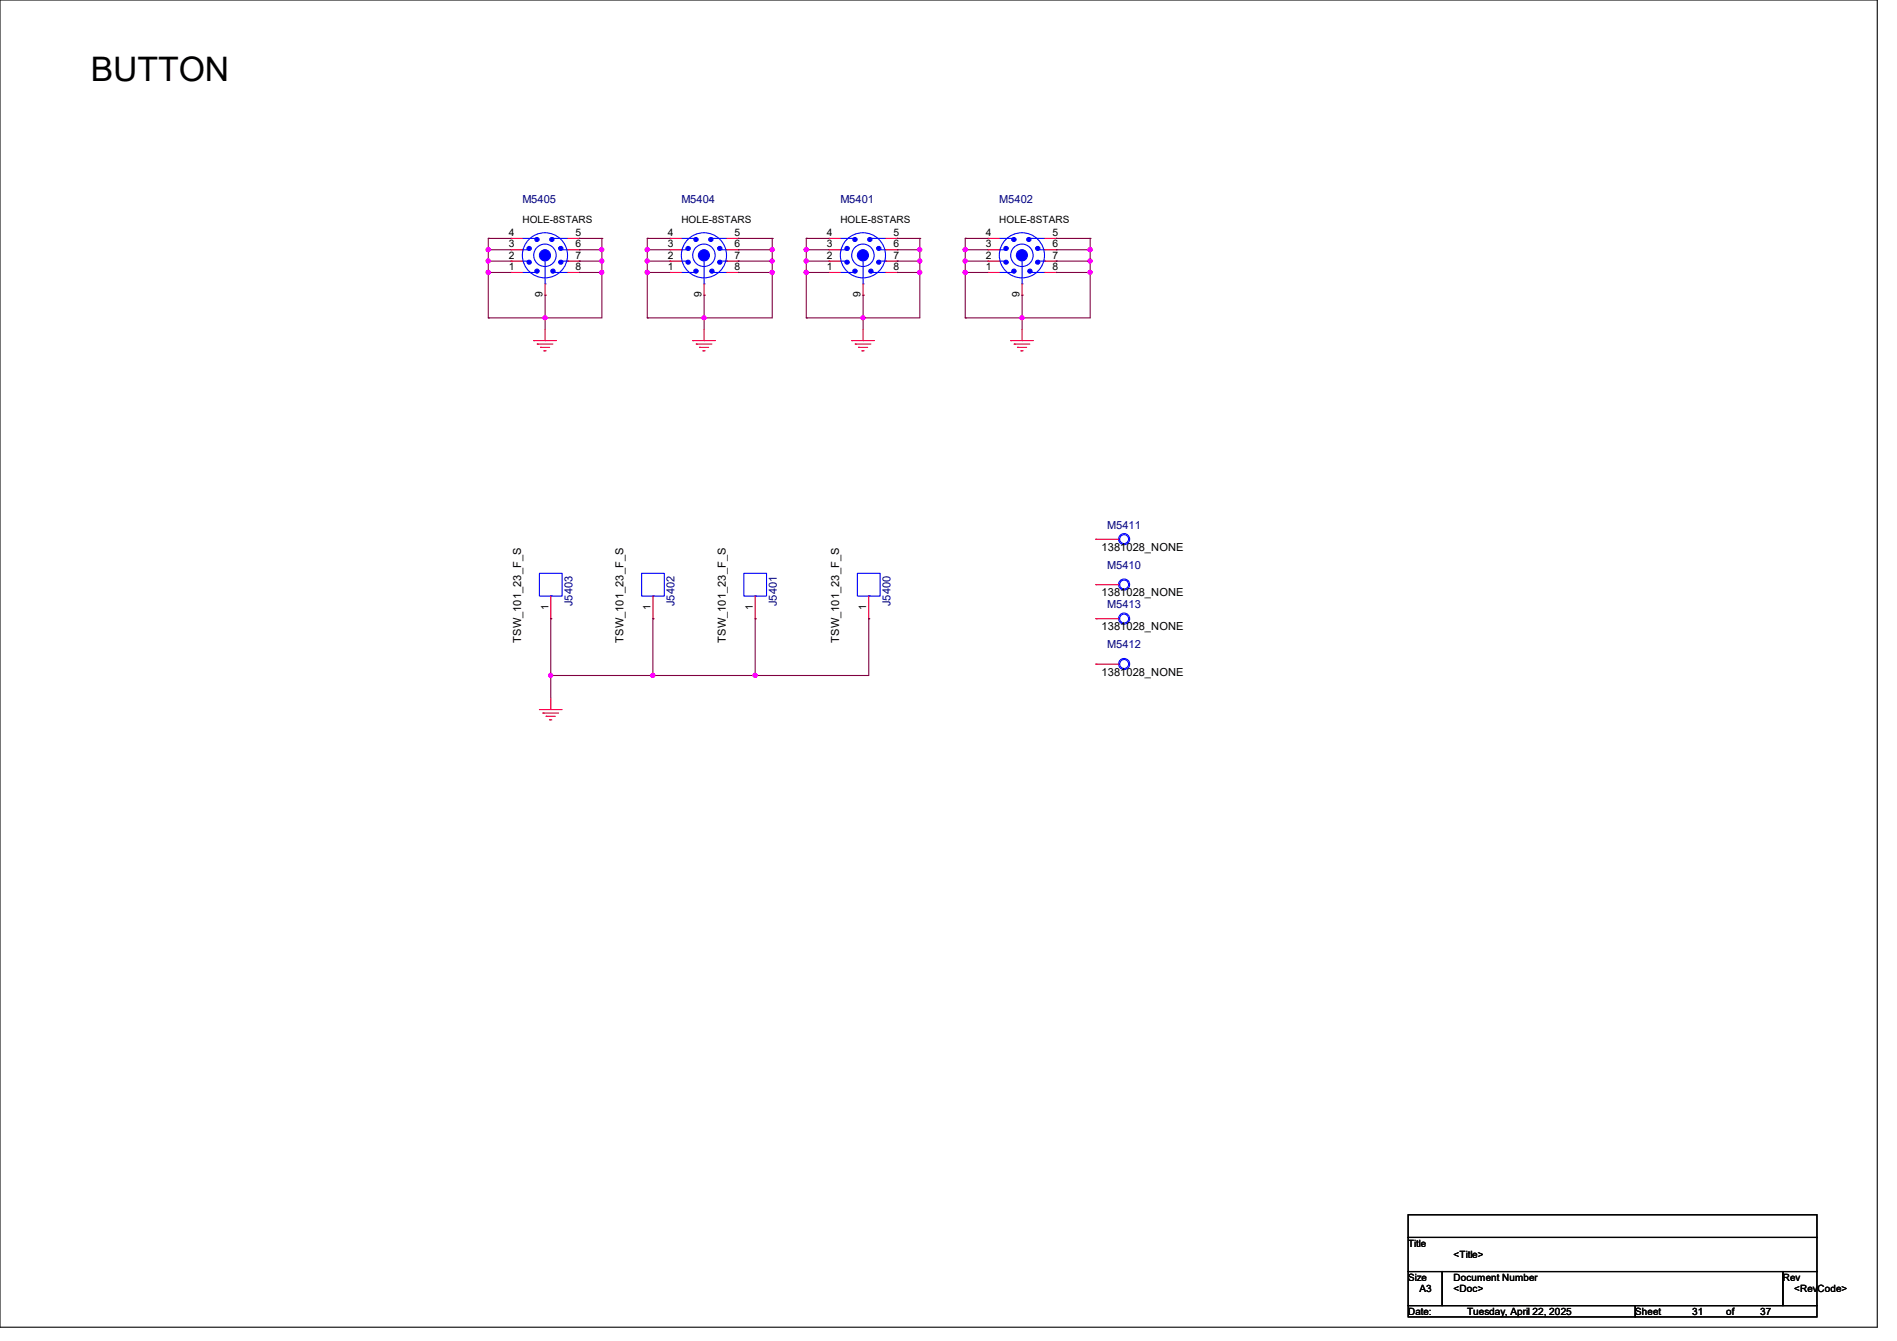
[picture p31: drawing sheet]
<svg xmlns="http://www.w3.org/2000/svg" width="297mm" height="210mm" viewBox="0 0 297 210" stroke-linecap="round" stroke-linejoin="round" font-family="sans-serif">
<defs><g id="words">
<text font-size="5.3" x="14.2" y="12.7">BUTTON</text>
<g font-size="1.7" fill="#000080">
<text x="81.8" y="31.8">M5405</text>
<text x="106.7" y="31.8">M5404</text>
<text x="131.6" y="31.8">M5401</text>
<text x="156.5" y="31.8">M5402</text>
<text x="173.4" y="82.8">M5411</text>
<text x="173.4" y="89.1">M5410</text>
<text x="89.6" y="95" transform="rotate(-90 89.6 95)">J5403</text>
<text x="105.6" y="95" transform="rotate(-90 105.6 95)">J5402</text>
<text x="121.6" y="95" transform="rotate(-90 121.6 95)">J5401</text>
<text x="139.4" y="95" transform="rotate(-90 139.4 95)">J5400</text>
<text x="173.4" y="95.3">M5413</text>
<text x="173.4" y="101.5">M5412</text>
</g>
<g font-size="1.7">
<text x="172.5" y="86.2">1381028_NONE</text>
<text x="172.5" y="93.3">1381028_NONE</text>
<text x="81.6" y="100.6" transform="rotate(-90 81.6 100.6)">TSW_101_23_F_S</text>
<text x="97.6" y="100.6" transform="rotate(-90 97.6 100.6)">TSW_101_23_F_S</text>
<text x="113.6" y="100.6" transform="rotate(-90 113.6 100.6)">TSW_101_23_F_S</text>
<text x="131.4" y="100.6" transform="rotate(-90 131.4 100.6)">TSW_101_23_F_S</text>
<text x="172.5" y="98.7">1381028_NONE</text>
<text x="172.5" y="105.8">1381028_NONE</text>
</g>
<g font-size="1.6">
<text x="81.8" y="34.9">HOLE-8STARS</text>
<text x="106.7" y="34.9">HOLE-8STARS</text>
<text x="131.6" y="34.9">HOLE-8STARS</text>
<text x="156.5" y="34.9">HOLE-8STARS</text>
<text x="79.7" y="40.5">2</text>
<text x="79.7" y="38.7">3</text>
<text x="79.7" y="37">4</text>
<text x="90.1" y="37">5</text>
<text x="90.1" y="38.7">6</text>
<text x="90.1" y="40.5">7</text>
<text x="104.6" y="40.5">2</text>
<text x="104.6" y="38.7">3</text>
<text x="104.6" y="37">4</text>
<text x="115" y="37">5</text>
<text x="115" y="38.7">6</text>
<text x="115" y="40.5">7</text>
<text x="129.5" y="40.5">2</text>
<text x="129.5" y="38.7">3</text>
<text x="129.5" y="37">4</text>
<text x="139.9" y="37">5</text>
<text x="139.9" y="38.7">6</text>
<text x="139.9" y="40.5">7</text>
<text x="154.3" y="40.5">2</text>
<text x="154.3" y="38.7">3</text>
<text x="154.3" y="37">4</text>
<text x="164.8" y="37">5</text>
<text x="164.8" y="38.7">6</text>
<text x="164.8" y="40.5">7</text>
<text x="79.7" y="42.3">1</text>
<text x="85" y="46.6" transform="rotate(-90 85 46.6)">9</text>
<text x="90.1" y="42.3">8</text>
<text x="104.6" y="42.3">1</text>
<text x="109.9" y="46.6" transform="rotate(-90 109.9 46.6)">9</text>
<text x="115" y="42.3">8</text>
<text x="129.5" y="42.3">1</text>
<text x="134.7" y="46.6" transform="rotate(-90 134.7 46.6)">9</text>
<text x="139.9" y="42.3">8</text>
<text x="154.3" y="42.3">1</text>
<text x="159.6" y="46.6" transform="rotate(-90 159.6 46.6)">9</text>
<text x="164.8" y="42.3">8</text>
<text x="85.9" y="95.5" transform="rotate(-90 85.9 95.5)">1</text>
<text x="101.9" y="95.5" transform="rotate(-90 101.9 95.5)">1</text>
<text x="117.9" y="95.5" transform="rotate(-90 117.9 95.5)">1</text>
<text x="135.6" y="95.5" transform="rotate(-90 135.6 95.5)">1</text>
<text x="220.5" y="195.2">Title</text>
<text x="227.6" y="197">&lt;Title&gt;</text>
<text x="220.5" y="200.6">Size</text>
<text x="222.2" y="202.4">A3</text>
<text x="227.6" y="200.6">Document Number</text>
<text x="227.6" y="202.4">&lt;Doc&gt;</text>
<text x="279.1" y="200.6">Rev</text>
<text x="280.9" y="202.3">&lt;RevCode&gt;</text>
<text x="220.5" y="205.9">Date:</text>
<text x="229.7" y="205.9">Tuesday, April 22, 2025</text>
<text x="256" y="205.9">Sheet</text>
<text x="264.9" y="205.9">31</text>
<text x="270.3" y="205.9">of</text>
<text x="275.6" y="205.9">37</text>
</g>
</g></defs>
<path d="M0 0h293.9v207.9h-293.9zM220.5 190.2h64v3.6h-64zM220.5 193.8h64v5.3h-64zM220.5 199.1h5.3v5.4h-5.3zM225.8 199.1h53.3v5.4h-53.3zM279.1 199.1h5.4v5.4h-5.4zM220.5 204.5h35.5v1.7h-35.5zM256 204.5h28.5v1.7h-28.5z" fill="none" stroke="#000" stroke-width=".17"/>
<g fill="none" stroke="#f00" stroke-width=".17">
<path d="M80 39.1h.1M80 37.3h.1M80 39.1h1.8M80 37.3h1.8M88.9 39.1h1.8M88.9 37.3h1.8M90.7 37.3h.1M90.7 39.1h.1M104.9 39.1h.1M104.9 37.3h.1M104.9 39.1h1.8M104.9 37.3h1.8"/>
<path d="M113.8 39.1h1.8M113.8 37.3h1.8M115.6 37.3h.1M115.6 39.1h.1M129.8 39.1h.1M129.8 37.3h.1M129.8 39.1h1.8M129.8 37.3h1.8M138.7 39.1h1.8M138.7 37.3h1.8M140.5 37.3h.1M140.5 39.1h.1"/>
<path d="M154.7 39.1h1.8M154.7 37.3h1.8M154.7 39.1h.1M154.7 37.3h.1M163.6 39.1h1.8M163.6 37.3h1.8M165.4 37.3h.1M165.4 39.1h.1M80 42.7h.1M80 40.9h.1M80 42.7h1.8M80 40.9h1.8"/>
<path d="M83.6 53.3h3.5M83.6 53.3h.1M84.1 53.9h.1M84.1 53.9h2.5M84.6 54.4h1.5M84.6 54.4h.1M85.2 54.9h.1M85.2 54.9h.3M85.3 53.3h.1M85.3 46.2h.1M85.3 44.4v1.8M85.3 51.6v1.7"/>
<path d="M88.9 42.7h1.8M88.9 40.9h1.8M90.7 40.9h.1M90.7 42.7h.1M104.9 42.7h.1M104.9 40.9h.1M104.9 42.7h1.8M104.9 40.9h1.8M108.5 53.3h3.5M108.5 53.3h.1M109 53.9h2.5M109 53.9h.1"/>
<path d="M109.5 54.4h1.5M109.5 54.4h.1M110.1 54.9h.3M110.1 54.9h.1M110.2 53.3h.1M110.2 46.2h.1M110.2 44.4v1.8M110.2 51.6v1.7M113.8 42.7h1.8M113.8 40.9h1.8M115.6 40.9h.1M115.6 42.7h.1"/>
<path d="M129.8 42.7h.1M129.8 40.9h.1M129.8 42.7h1.8M129.8 40.9h1.8M133.3 53.3h.1M133.4 53.3h3.5M133.9 53.9h2.5M133.9 53.9h.1M134.4 54.4h.1M134.4 54.4h1.4M135 54.9h.3M135 54.9h.1"/>
<path d="M135.1 53.3h.1M135.1 46.2h.1M135.1 44.4v1.8M135.1 51.6v1.7M138.7 42.7h1.8M138.7 40.9h1.8M140.5 40.9h.1M140.5 42.7h.1M154.7 42.7h1.8M154.7 40.9h1.8M154.7 42.7h.1M154.7 40.9h.1"/>
<path d="M158.2 53.3h.1M158.2 53.3h3.6M158.8 53.9h.1M158.8 53.9h2.4M159.3 54.4h.1M159.3 54.4h1.4M159.9 54.9h.1M159.9 54.9h.3M160 53.3h.1M160 46.2h.1M160 44.4v1.8M160 51.6v1.7"/>
<path d="M163.6 42.7h1.8M163.6 40.9h1.8M165.4 40.9h.1M165.4 42.7h.1M86.2 96.9h.1M86.2 93.3v3.6M102.2 96.9h.1M102.2 93.3v3.6M118.2 96.9h.1M118.2 93.3v3.6M136 96.9h.1M136 93.3v3.6"/>
<path d="M171.6 91.6h.1M171.6 84.5h.1M171.6 96.9h.1M171.6 91.6h3.5M171.6 84.5h3.5M171.6 96.9h3.5M84.5 111.1h.1M84.5 111.1h3.5M85 111.7h.1M85 111.7h2.5M85.5 112.2h.1M85.5 112.2h1.5"/>
<path d="M86.1 112.7h.1M86.1 112.7h.3M86.2 111.1h.1M86.2 109.3v1.8M171.6 104h.1M171.6 104h3.5"/>
</g>
<g fill="none" stroke="#00f" stroke-width=".17">
<path d="M81.8 39.1h.1M81.8 37.3h2.1M81.8 39.1h.9M83.9 37.3h.1M86.6 37.3h.1M86.6 37.3h2.3M88 39.1h.9M88.9 39.1h.1M106.7 39.1h.9M106.7 39.1h.1M106.7 37.3h2.1M108.8 37.3h.1"/>
<path d="M111.5 37.3h.1M111.5 37.3h2.3M112.9 39.1h.9M113.8 39.1h.1M131.6 39.1h.1M131.6 37.3h2.1M131.6 39.1h.9M133.7 37.3h.1M136.4 37.3h.1M136.4 37.3h2.3M137.8 39.1h.9M138.7 39.1h.1"/>
<path d="M156.5 39.1h.9M156.5 39.1h.1M156.5 37.3h2.1M158.6 37.3h.1M161.2 37.3h.1M161.3 37.3h2.3M162.7 39.1h.9M163.6 39.1h.1M81.8 40.9h.9M81.8 42.7h2.1M82.7 40.9h.1M83.9 42.7h.1"/>
<path d="M85.3 44.4h.1M85.3 40.9v3.5M86.8 42.7h2.1M88 40.9h.9M88.9 42.7h.1M88.9 40.9h.1M106.7 40.9h.9M106.7 42.7h2.1M107.6 40.9h.1M108.8 42.7h.1M110.2 44.4h.1M110.2 40.9v3.5"/>
<path d="M111.7 42.7h2.1M112.9 40.9h.9M113.8 42.7h.1M113.8 40.9h.1M131.6 40.9h.9M131.6 42.7h2.1M132.5 40.9h.1M133.7 42.7h.1M135.1 44.4h.1M135.1 40.9v3.5M136.6 42.7h2.1M137.8 40.9h.9"/>
<path d="M138.7 42.7h.1M138.7 40.9h.1M156.5 40.9h.9M156.5 42.7h2.1M157.4 40.9h.1M158.6 42.7h.1M160 44.4h.1M160 40.9v3.5M161.5 42.7h2.1M162.7 40.9h.9M163.6 42.7h.1M163.6 40.9h.1"/>
<path d="M84.5 89.8h3.5v3.5h-3.5zM86.2 93.3h.1M100.5 89.8h3.5v3.5h-3.5zM102.2 93.3h.1M116.5 89.8h3.5v3.5h-3.5zM118.2 93.3h.1M134.2 89.8h3.6v3.5h-3.6zM136 93.3h.1M175.1 91.6h.1M175.1 84.5h.1M175.1 96.9h.1M175.1 104h.1"/>
<circle cx="85.3" cy="40" r="3.5"/>
<circle cx="85.3" cy="40" r="1.76"/>
<circle cx="110.2" cy="40" r="3.5"/>
<circle cx="110.2" cy="40" r="1.76"/>
<circle cx="135.1" cy="40" r="3.5"/>
<circle cx="135.1" cy="40" r="1.76"/>
<circle cx="160" cy="40" r="3.5"/>
<circle cx="160" cy="40" r="1.76"/>
<circle cx="176" cy="91.5" r=".87"/>
<circle cx="176" cy="96.9" r=".87"/>
<circle cx="176" cy="84.4" r=".87"/>
<circle cx="176" cy="84.4" r=".7"/>
<circle cx="176" cy="91.5" r=".7"/>
<circle cx="176" cy="96.9" r=".7"/>
<circle cx="176" cy="104" r=".87"/>
<circle cx="176" cy="104" r=".7"/>
</g>
<g fill="#00f" stroke="#00f" stroke-width=".17">
<circle cx="160" cy="40" r=".87"/>
<circle cx="161.1" cy="37.5" r=".33"/>
<circle cx="162.5" cy="38.9" r=".33"/>
<circle cx="162.5" cy="41.1" r=".33"/>
<circle cx="161.3" cy="42.5" r=".33"/>
<circle cx="158.8" cy="42.5" r=".33"/>
<circle cx="157.5" cy="41.1" r=".33"/>
<circle cx="157.5" cy="38.9" r=".33"/>
<circle cx="158.8" cy="37.5" r=".33"/>
<circle cx="110.2" cy="40" r=".87"/>
<circle cx="111.3" cy="37.5" r=".33"/>
<circle cx="112.7" cy="38.9" r=".33"/>
<circle cx="112.7" cy="41.1" r=".33"/>
<circle cx="111.5" cy="42.5" r=".33"/>
<circle cx="109" cy="42.5" r=".33"/>
<circle cx="107.7" cy="41.1" r=".33"/>
<circle cx="107.7" cy="38.9" r=".33"/>
<circle cx="109" cy="37.5" r=".33"/>
<circle cx="85.3" cy="40" r=".87"/>
<circle cx="86.4" cy="37.5" r=".33"/>
<circle cx="87.8" cy="38.9" r=".33"/>
<circle cx="87.8" cy="41.1" r=".33"/>
<circle cx="86.6" cy="42.5" r=".33"/>
<circle cx="84.1" cy="42.5" r=".33"/>
<circle cx="82.9" cy="41.1" r=".33"/>
<circle cx="82.9" cy="38.9" r=".33"/>
<circle cx="84.1" cy="37.5" r=".33"/>
<circle cx="135.1" cy="40" r=".87"/>
<circle cx="136.2" cy="37.5" r=".33"/>
<circle cx="137.6" cy="38.9" r=".33"/>
<circle cx="137.6" cy="41.1" r=".33"/>
<circle cx="136.4" cy="42.5" r=".33"/>
<circle cx="133.9" cy="42.5" r=".33"/>
<circle cx="132.6" cy="41.1" r=".33"/>
<circle cx="132.6" cy="38.9" r=".33"/>
<circle cx="133.9" cy="37.5" r=".33"/>
</g>
<g fill="none" stroke="#800040" stroke-width=".17">
<path d="M76.5 39.1h3.5M76.5 37.3h3.5M76.5 39.1h.1M76.5 37.3h.1M76.5 37.3v12.5M90.7 39.1h3.5M90.7 37.3h3.5M90.7 39.1h.1M90.7 37.3h.1M94.2 37.3h.1M94.2 39.1h.1M94.2 37.3v12.5h-17.7"/>
<path d="M101.3 39.1h.1M101.3 37.3h.1M101.3 37.3v12.5M101.3 39.1h3.6M101.3 37.3h3.6M115.6 37.3h.1M115.6 39.1h.1M115.6 39.1h5.3M115.6 37.3h5.3M120.9 39.1h.1M120.9 37.3h.1M120.9 37.3v12.5h-19.6"/>
<path d="M126.2 39.1h3.6M126.2 37.3h3.6M126.2 37.3h.1M126.2 39.1h.1M126.2 37.3v12.5M140.5 39.1h3.5M140.5 37.3h3.5M140.5 37.3h.1M140.5 39.1h.1M144 37.3h.1M144 39.1h.1M144 37.3v12.5h-17.8"/>
<path d="M151.1 39.1h3.6M151.1 37.3h3.6M151.1 39.1h.1M151.1 37.3h.1M151.1 37.3v12.5M165.4 39.1h5.3M165.4 37.3h5.3M165.4 39.1h.1M165.4 37.3h.1M170.7 39.1h.1M170.7 37.3h.1M170.7 37.3v12.5h-19.6"/>
<path d="M76.5 42.7h3.5M76.5 40.9h3.5M76.5 42.7h.1M76.5 49.8h.1M76.5 40.9h.1M85.3 49.8h.1M85.3 46.2h.1M85.3 46.2v5.4M90.7 42.7h3.5M90.7 40.9h3.5M90.7 42.7h.1M90.7 40.9h.1"/>
<path d="M94.2 42.7h.1M94.2 40.9h.1M101.3 49.8h.1M101.3 42.7h.1M101.3 40.9h.1M101.3 42.7h3.6M101.3 40.9h3.6M110.2 49.8h.1M110.2 46.2h.1M110.2 46.2v5.4M115.6 42.7h.1M115.6 40.9h.1"/>
<path d="M115.6 42.7h5.3M115.6 40.9h5.3M120.9 42.7h.1M120.9 40.9h.1M126.2 42.7h3.6M126.2 40.9h3.6M126.2 40.9h.1M126.2 42.7h.1M126.2 49.8h.1M135.1 49.8h.1M135.1 46.2h.1M135.1 46.2v5.4"/>
<path d="M140.5 42.7h3.5M140.5 40.9h3.5M140.5 40.9h.1M140.5 42.7h.1M144 40.9h.1M144 42.7h.1M151.1 42.7h3.6M151.1 40.9h3.6M151.1 42.7h.1M151.1 49.8h.1M151.1 40.9h.1M160 49.8h.1"/>
<path d="M160 46.2h.1M160 46.2v5.4M165.4 42.7h5.3M165.4 40.9h5.3M165.4 42.7h.1M165.4 40.9h.1M170.7 42.7h.1M170.7 40.9h.1M86.2 96.9h.1M86.2 96.9v12.4M102.2 96.9h.1M102.2 96.9v8.9"/>
<path d="M118.2 96.9h.1M118.2 96.9v8.9M136 96.9h.1M136 96.9v8.9h-49.8M86.2 105.8h.1M102.2 105.8h.1M118.2 105.8h.1"/>
</g>
<g fill="#f0f" stroke="#f0f" stroke-width=".17">
<circle cx="86.2" cy="105.8" r=".32"/>
<circle cx="118.2" cy="105.8" r=".32"/>
<circle cx="102.2" cy="105.8" r=".32"/>
<circle cx="151.1" cy="42.7" r=".32"/>
<circle cx="160" cy="49.8" r=".32"/>
<circle cx="170.7" cy="42.7" r=".32"/>
<circle cx="170.7" cy="40.9" r=".32"/>
<circle cx="170.7" cy="39.1" r=".32"/>
<circle cx="151.1" cy="40.9" r=".32"/>
<circle cx="151.1" cy="39.1" r=".32"/>
<circle cx="144" cy="39.1" r=".32"/>
<circle cx="144" cy="40.9" r=".32"/>
<circle cx="144" cy="42.7" r=".32"/>
<circle cx="135.1" cy="49.8" r=".32"/>
<circle cx="126.2" cy="39.1" r=".32"/>
<circle cx="126.2" cy="40.9" r=".32"/>
<circle cx="126.2" cy="42.7" r=".32"/>
<circle cx="94.2" cy="39.1" r=".32"/>
<circle cx="85.3" cy="49.8" r=".32"/>
<circle cx="76.4" cy="42.7" r=".32"/>
<circle cx="76.4" cy="40.9" r=".32"/>
<circle cx="76.4" cy="39.1" r=".32"/>
<circle cx="94.2" cy="42.7" r=".32"/>
<circle cx="94.2" cy="40.9" r=".32"/>
<circle cx="110.2" cy="49.8" r=".32"/>
<circle cx="101.3" cy="40.9" r=".32"/>
<circle cx="101.3" cy="39.1" r=".32"/>
<circle cx="101.3" cy="42.7" r=".32"/>
<circle cx="120.9" cy="42.7" r=".32"/>
<circle cx="120.9" cy="40.9" r=".32"/>
<circle cx="120.9" cy="39.1" r=".32"/>
</g>
<use href="#words"/>
</svg>
